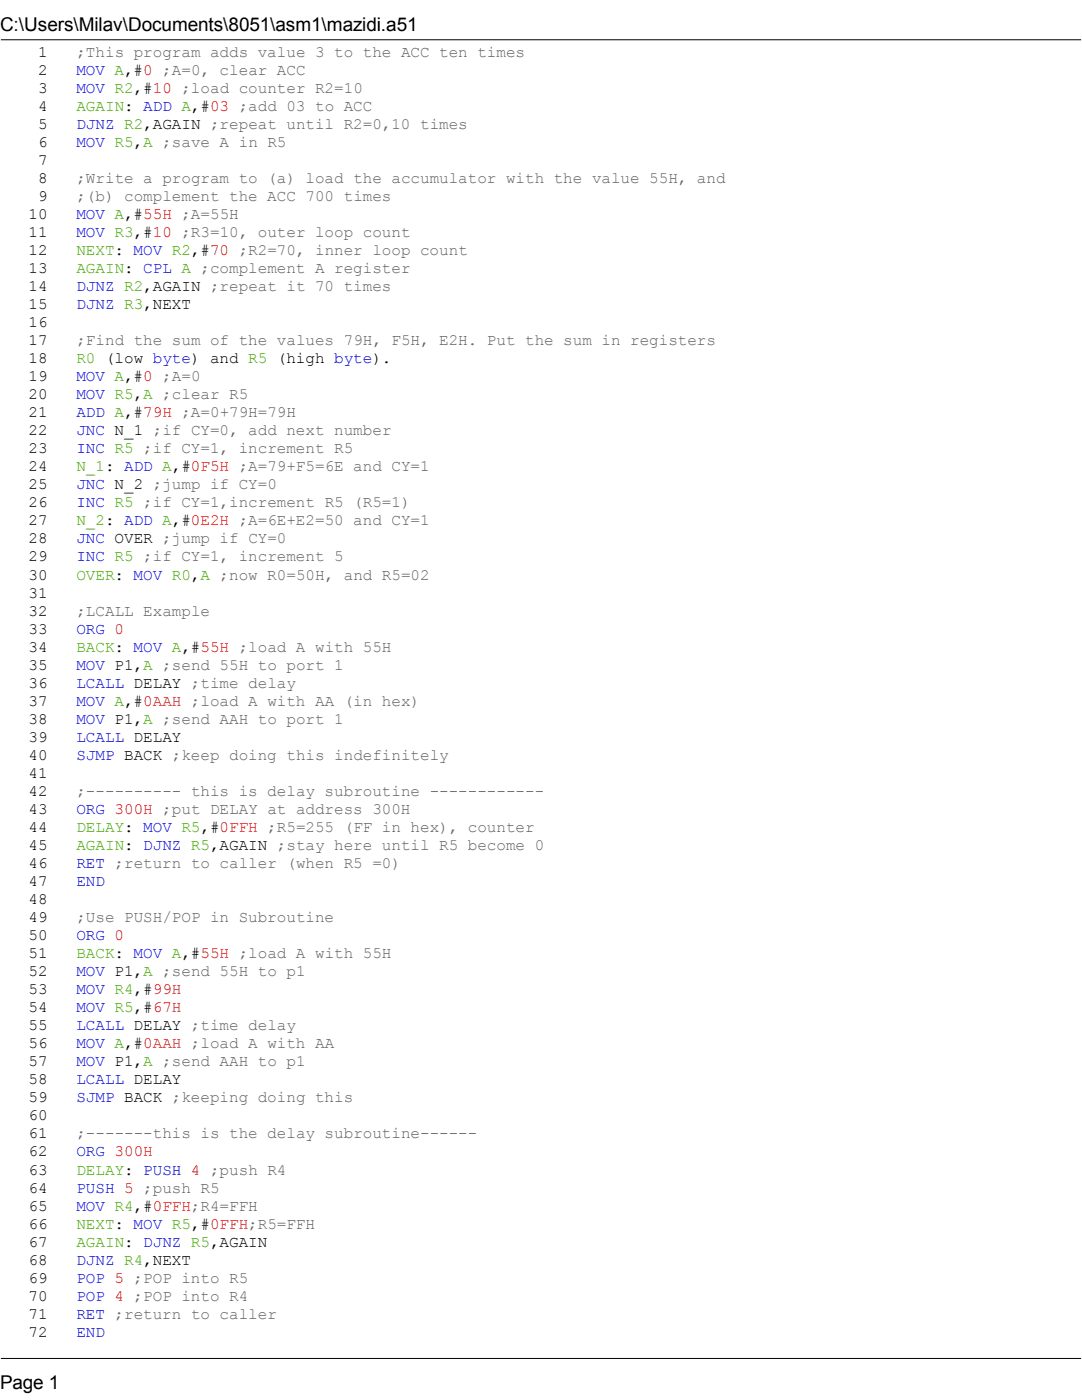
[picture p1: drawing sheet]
<svg xmlns="http://www.w3.org/2000/svg" width="216mm" height="279mm" viewBox="0 0 216 279" stroke-linecap="round" stroke-linejoin="round" font-family="sans-serif">
<defs><g id="words">
<g font-size="3.8">
<text x="0" y="6.2">C:\Users\Milav\Documents\8051\asm1\mazidi.a51</text>
<text x="0" y="277.1">Page 1</text>
</g>
<g font-size="3.2">
<text x="7.6" y="11.3">1</text>
<text x="7.6" y="14.9">2</text>
<text x="24.8" y="14.9">,</text>
<text x="26.7" y="14.9">#0</text>
<text x="7.6" y="18.5">3</text>
<text x="7.6" y="22.1">4</text>
<text x="24.8" y="22.1">:</text>
<text x="26.7" y="18.5">,#</text>
<text x="38.1" y="22.1">,#</text>
<text x="7.6" y="25.7">5</text>
<text x="7.6" y="29.3">6</text>
<text x="26.7" y="29.3">,A</text>
<text x="30.5" y="25.7">AGAIN</text>
<text x="7.6" y="32.9">7</text>
<text x="7.6" y="36.5">8</text>
<text x="7.6" y="40.1">9</text>
<text x="5.7" y="43.7">10</text>
<text x="5.7" y="47.3">11</text>
<text x="24.8" y="43.7">,</text>
<text x="26.7" y="43.7">#55H</text>
<text x="26.7" y="47.3">,#</text>
<text x="5.7" y="50.9">12</text>
<text x="38.1" y="50.9">,#</text>
<text x="5.7" y="54.5">13</text>
<text x="5.7" y="58.1">14</text>
<text x="24.8" y="54.5">:</text>
<text x="30.5" y="58.1">AGAIN</text>
<text x="5.7" y="61.7">15</text>
<text x="5.7" y="65.3">16</text>
<text x="30.5" y="61.7">NEXT</text>
<text x="5.7" y="68.9">17</text>
<text x="5.7" y="72.5">18</text>
<text x="5.7" y="76.1">19</text>
<text x="21" y="72.5">(low</text>
<text x="24.8" y="76.1">,</text>
<text x="26.7" y="76.1">#0</text>
<text x="38.1" y="72.5">)</text>
<text x="41.9" y="72.5">and</text>
<text x="55.2" y="72.5">(</text>
<text x="57.2" y="72.5">high</text>
<text x="74.3" y="72.5">)</text>
<text x="76.2" y="72.5">.</text>
<text x="5.7" y="79.7">20</text>
<text x="5.7" y="83.3">21</text>
<text x="24.8" y="83.3">,</text>
<text x="26.7" y="79.7">,A</text>
<text x="26.7" y="83.3">#79H</text>
<text x="5.7" y="86.9">22</text>
<text x="22.9" y="86.9">N_1</text>
<text x="5.7" y="90.5">23</text>
<text x="5.7" y="94.1">24</text>
<text x="21" y="94.1">:</text>
<text x="36.2" y="94.1">#</text>
<text x="5.7" y="97.7">25</text>
<text x="5.7" y="101.3">26</text>
<text x="22.9" y="97.7">N_2</text>
<text x="5.7" y="104.9">27</text>
<text x="21" y="104.9">:</text>
<text x="36.2" y="104.9">#</text>
<text x="5.7" y="108.5">28</text>
<text x="5.7" y="112.1">29</text>
<text x="22.9" y="108.5">OVER</text>
<text x="5.7" y="115.7">30</text>
<text x="5.7" y="119.3">31</text>
<text x="38.1" y="115.7">,A</text>
<text x="5.7" y="122.9">32</text>
<text x="5.7" y="126.5">33</text>
<text x="5.7" y="130">34</text>
<text x="36.2" y="130">,</text>
<text x="38.1" y="130">#55H</text>
<text x="5.7" y="133.6">35</text>
<text x="5.7" y="137.2">36</text>
<text x="22.9" y="133.6">P1</text>
<text x="26.7" y="133.6">,A</text>
<text x="26.7" y="137.2">DELAY</text>
<text x="5.7" y="140.8">37</text>
<text x="24.8" y="140.8">,</text>
<text x="26.7" y="140.8">#0AAH</text>
<text x="5.7" y="144.4">38</text>
<text x="5.7" y="148">39</text>
<text x="22.9" y="144.4">P1</text>
<text x="26.7" y="144.4">,A</text>
<text x="26.7" y="148">DELAY</text>
<text x="5.7" y="151.6">40</text>
<text x="5.7" y="155.2">41</text>
<text x="24.8" y="151.6">BACK</text>
<text x="5.7" y="158.8">42</text>
<text x="5.7" y="162.4">43</text>
<text x="5.7" y="166">44</text>
<text x="24.8" y="166">:</text>
<text x="41.9" y="166">#</text>
<text x="5.7" y="169.6">45</text>
<text x="5.7" y="173.2">46</text>
<text x="24.8" y="169.6">:</text>
<text x="41.9" y="169.6">,</text>
<text x="43.8" y="169.6">AGAIN</text>
<text x="5.7" y="176.8">47</text>
<text x="5.7" y="180.4">48</text>
<text x="5.7" y="184">49</text>
<text x="5.7" y="187.6">50</text>
<text x="5.7" y="191.2">51</text>
<text x="36.2" y="191.2">,</text>
<text x="38.1" y="191.2">#55H</text>
<text x="5.7" y="194.8">52</text>
<text x="22.9" y="194.8">P1</text>
<text x="26.7" y="194.8">,A</text>
<text x="5.7" y="198.4">53</text>
<text x="5.7" y="202">54</text>
<text x="26.7" y="198.4">,#</text>
<text x="26.7" y="202">,#</text>
<text x="5.7" y="205.6">55</text>
<text x="5.7" y="209.2">56</text>
<text x="24.8" y="209.2">,</text>
<text x="26.7" y="205.6">DELAY</text>
<text x="26.7" y="209.2">#0AAH</text>
<text x="5.7" y="212.8">57</text>
<text x="22.9" y="212.8">P1</text>
<text x="26.7" y="212.8">,A</text>
<text x="5.7" y="216.4">58</text>
<text x="5.7" y="220">59</text>
<text x="24.8" y="220">BACK</text>
<text x="26.7" y="216.4">DELAY</text>
<text x="5.7" y="223.6">60</text>
<text x="5.7" y="227.2">61</text>
<text x="5.7" y="230.8">62</text>
<text x="5.7" y="234.4">63</text>
<text x="5.7" y="238">64</text>
<text x="24.8" y="234.4">:</text>
<text x="5.7" y="241.6">65</text>
<text x="5.7" y="245.2">66</text>
<text x="26.7" y="241.6">,#</text>
<text x="38.1" y="245.2">,#</text>
<text x="5.7" y="248.8">67</text>
<text x="24.8" y="248.8">:</text>
<text x="41.9" y="248.8">,</text>
<text x="43.8" y="248.8">AGAIN</text>
<text x="5.7" y="252.4">68</text>
<text x="5.7" y="256">69</text>
<text x="30.5" y="252.4">NEXT</text>
<text x="5.7" y="259.6">70</text>
<text x="5.7" y="263.2">71</text>
<text x="5.7" y="266.8">72</text>
</g>
<g font-size="3.2" fill="#616161">
<text x="15.2" y="11.3">;This program adds value 3 to the ACC ten times</text>
<text x="32.4" y="14.9">;A=0, clear ACC</text>
<text x="36.2" y="18.5">;load counter R2=10</text>
<text x="47.6" y="22.1">;add 03 to ACC</text>
<text x="32.4" y="29.3">;save A in R5</text>
<text x="41.9" y="25.7">;repeat until R2=0,10 times</text>
<text x="15.2" y="36.5">;Write a program to (a) load the accumulator with the value 55H, and</text>
<text x="15.2" y="40.1">;(b) complement the ACC 700 times</text>
<text x="36.2" y="43.7">;A=55H</text>
<text x="36.2" y="47.3">;R3=10, outer loop count</text>
<text x="47.6" y="50.9">;R2=70, inner loop count</text>
<text x="40" y="54.5">;complement A register</text>
<text x="41.9" y="58.1">;repeat it 70 times</text>
<text x="15.2" y="68.9">;Find the sum of the values 79H, F5H, E2H. Put the sum in registers</text>
<text x="32.4" y="76.1">;A=0</text>
<text x="32.4" y="79.7">;clear R5</text>
<text x="36.2" y="83.3">;A=0+79H=79H</text>
<text x="30.5" y="86.9">;if CY=0, add next number</text>
<text x="28.6" y="90.5">;if CY=1, increment R5</text>
<text x="47.6" y="94.1">;A=79+F5=6E and CY=1</text>
<text x="28.6" y="101.3">;if CY=1,increment R5 (R5=1)</text>
<text x="30.5" y="97.7">;jump if CY=0</text>
<text x="47.6" y="104.9">;A=6E+E2=50 and CY=1</text>
<text x="28.6" y="112.1">;if CY=1, increment 5</text>
<text x="32.4" y="108.5">;jump if CY=0</text>
<text x="43.8" y="115.7">;now R0=50H, and R5=02</text>
<text x="15.2" y="122.9">;LCALL Example</text>
<text x="47.6" y="130">;load A with 55H</text>
<text x="32.4" y="133.6">;send 55H to port 1</text>
<text x="38.1" y="137.2">;time delay</text>
<text x="38.1" y="140.8">;load A with AA (in hex)</text>
<text x="32.4" y="144.4">;send AAH to port 1</text>
<text x="34.3" y="151.6">;keep doing this indefinitely</text>
<text x="15.2" y="158.8">;---------- this is delay subroutine ------------</text>
<text x="32.4" y="162.4">;put DELAY at address 300H</text>
<text x="53.3" y="166">;R5=255 (FF in hex), counter</text>
<text x="22.9" y="173.2">;return to caller (when R5 =0)</text>
<text x="55.2" y="169.6">;stay here until R5 become 0</text>
<text x="15.2" y="184">;Use PUSH/POP in Subroutine</text>
<text x="47.6" y="191.2">;load A with 55H</text>
<text x="32.4" y="194.8">;send 55H to p1</text>
<text x="38.1" y="205.6">;time delay</text>
<text x="38.1" y="209.2">;load A with AA</text>
<text x="32.4" y="212.8">;send AAH to p1</text>
<text x="34.3" y="220">;keeping doing this</text>
<text x="15.2" y="227.2">;-------this is the delay subroutine------</text>
<text x="28.6" y="238">;push R5</text>
<text x="41.9" y="234.4">;push R4</text>
<text x="38.1" y="241.6">;R4=FFH</text>
<text x="49.5" y="245.2">;R5=FFH</text>
<text x="26.7" y="256">;POP into R5</text>
<text x="22.9" y="263.2">;return to caller</text>
<text x="26.7" y="259.6">;POP into R4</text>
</g>
<g font-size="3.2" fill="#00f">
<text x="15.2" y="14.9">MOV</text>
<text x="15.2" y="18.5">MOV</text>
<text x="28.6" y="22.1">ADD</text>
<text x="15.2" y="25.7">DJNZ</text>
<text x="15.2" y="29.3">MOV</text>
<text x="15.2" y="43.7">MOV</text>
<text x="15.2" y="47.3">MOV</text>
<text x="26.7" y="50.9">MOV</text>
<text x="15.2" y="58.1">DJNZ</text>
<text x="28.6" y="54.5">CPL</text>
<text x="15.2" y="61.7">DJNZ</text>
<text x="15.2" y="76.1">MOV</text>
<text x="30.5" y="72.5">byte</text>
<text x="66.7" y="72.5">byte</text>
<text x="15.2" y="79.7">MOV</text>
<text x="15.2" y="83.3">ADD</text>
<text x="15.2" y="86.9">JNC</text>
<text x="15.2" y="90.5">INC</text>
<text x="24.8" y="94.1">ADD</text>
<text x="15.2" y="97.7">JNC</text>
<text x="15.2" y="101.3">INC</text>
<text x="24.8" y="104.9">ADD</text>
<text x="15.2" y="108.5">JNC</text>
<text x="15.2" y="112.1">INC</text>
<text x="26.7" y="115.7">MOV</text>
<text x="15.2" y="126.5">ORG</text>
<text x="26.7" y="130">MOV</text>
<text x="15.2" y="133.6">MOV</text>
<text x="15.2" y="137.2">LCALL</text>
<text x="15.2" y="140.8">MOV</text>
<text x="15.2" y="144.4">MOV</text>
<text x="15.2" y="148">LCALL</text>
<text x="15.2" y="151.6">SJMP</text>
<text x="15.2" y="162.4">ORG</text>
<text x="28.6" y="166">MOV</text>
<text x="15.2" y="173.2">RET</text>
<text x="28.6" y="169.6">DJNZ</text>
<text x="15.2" y="176.8">END</text>
<text x="15.2" y="187.6">ORG</text>
<text x="26.7" y="191.2">MOV</text>
<text x="15.2" y="194.8">MOV</text>
<text x="15.2" y="198.4">MOV</text>
<text x="15.2" y="202">MOV</text>
<text x="15.2" y="205.6">LCALL</text>
<text x="15.2" y="209.2">MOV</text>
<text x="15.2" y="212.8">MOV</text>
<text x="15.2" y="216.4">LCALL</text>
<text x="15.2" y="220">SJMP</text>
<text x="15.2" y="230.8">ORG</text>
<text x="15.2" y="238">PUSH</text>
<text x="28.6" y="234.4">PUSH</text>
<text x="15.2" y="241.6">MOV</text>
<text x="26.7" y="245.2">MOV</text>
<text x="28.6" y="248.8">DJNZ</text>
<text x="15.2" y="252.4">DJNZ</text>
<text x="15.2" y="256">POP</text>
<text x="15.2" y="259.6">POP</text>
<text x="15.2" y="263.2">RET</text>
<text x="15.2" y="266.8">END</text>
</g>
<g font-size="3.2" fill="#46aa03">
<text x="22.9" y="14.9">A</text>
<text x="15.2" y="22.1">AGAIN</text>
<text x="22.9" y="18.5">R2</text>
<text x="36.2" y="22.1">A</text>
<text x="22.9" y="29.3">R5</text>
<text x="24.8" y="25.7">R2,</text>
<text x="22.9" y="43.7">A</text>
<text x="22.9" y="47.3">R3</text>
<text x="15.2" y="50.9">NEXT:</text>
<text x="34.3" y="50.9">R2</text>
<text x="15.2" y="54.5">AGAIN</text>
<text x="24.8" y="58.1">R2,</text>
<text x="36.2" y="54.5">A</text>
<text x="24.8" y="61.7">R3,</text>
<text x="15.2" y="72.5">R0</text>
<text x="22.9" y="76.1">A</text>
<text x="49.5" y="72.5">R5</text>
<text x="22.9" y="79.7">R5</text>
<text x="22.9" y="83.3">A</text>
<text x="15.2" y="94.1">N_1</text>
<text x="22.9" y="90.5">R5</text>
<text x="32.4" y="94.1">A,</text>
<text x="22.9" y="101.3">R5</text>
<text x="15.2" y="104.9">N_2</text>
<text x="32.4" y="104.9">A,</text>
<text x="22.9" y="112.1">R5</text>
<text x="15.2" y="115.7">OVER:</text>
<text x="34.3" y="115.7">R0</text>
<text x="15.2" y="130">BACK:</text>
<text x="34.3" y="130">A</text>
<text x="22.9" y="140.8">A</text>
<text x="15.2" y="166">DELAY</text>
<text x="36.2" y="166">R5,</text>
<text x="15.2" y="169.6">AGAIN</text>
<text x="38.1" y="169.6">R5</text>
<text x="15.2" y="191.2">BACK:</text>
<text x="34.3" y="191.2">A</text>
<text x="22.9" y="198.4">R4</text>
<text x="22.9" y="202">R5</text>
<text x="22.9" y="209.2">A</text>
<text x="15.2" y="234.4">DELAY</text>
<text x="15.2" y="245.2">NEXT:</text>
<text x="22.9" y="241.6">R4</text>
<text x="34.3" y="245.2">R5</text>
<text x="15.2" y="248.8">AGAIN</text>
<text x="38.1" y="248.8">R5</text>
<text x="24.8" y="252.4">R4,</text>
</g>
<g font-size="3.2" fill="#f00">
<text x="30.5" y="18.5">10</text>
<text x="41.9" y="22.1">03</text>
<text x="30.5" y="47.3">10</text>
<text x="41.9" y="50.9">70</text>
<text x="38.1" y="94.1">0F5H</text>
<text x="38.1" y="104.9">0E2H</text>
<text x="22.9" y="126.5">0</text>
<text x="22.9" y="162.4">300H</text>
<text x="43.8" y="166">0FFH</text>
<text x="22.9" y="187.6">0</text>
<text x="30.5" y="198.4">99H</text>
<text x="30.5" y="202">67H</text>
<text x="22.9" y="230.8">300H</text>
<text x="24.8" y="238">5</text>
<text x="38.1" y="234.4">4</text>
<text x="30.5" y="241.6">0FFH</text>
<text x="41.9" y="245.2">0FFH</text>
<text x="22.9" y="256">5</text>
<text x="22.9" y="259.6">4</text>
</g>
</g></defs>
<path d="M.2 7.9h215.5" fill="none" stroke="#000" stroke-width=".2"/>
<path d="M0 273.7h11.9v4.3h-11.9z" fill="#fff"/>
<path d="M.2 271.1h215.5" fill="none" stroke="#000" stroke-width=".2"/>
<g fill="#fff">
<path d="M7.6 8.7h7.6v3.6h-7.6z"/>
<path d="M15.2 8.7h89.6v3.6h-89.6z"/>
<path d="M104.8 8.7h1.9v3.6h-1.9z"/>
<path d="M106.7 8.7h109.1v3.6h-109.1z"/>
<path d="M7.6 12.3h7.6v3.6h-7.6z"/>
<path d="M15.2 12.3h5.8v3.6h-5.8z"/>
<path d="M21 12.3h1.9v3.6h-1.9z"/>
<path d="M22.9 12.3h1.9v3.6h-1.9z"/>
<path d="M24.8 12.3h1.9v3.6h-1.9z"/>
<path d="M26.7 12.3h1.9v3.6h-1.9z"/>
<path d="M28.6 12.3h1.9v3.6h-1.9z"/>
<path d="M30.5 12.3h1.9v3.6h-1.9z"/>
<path d="M32.4 12.3h28.6v3.6h-28.6z"/>
<path d="M61 12.3h1.9v3.6h-1.9z"/>
<path d="M62.9 12.3h152.9v3.6h-152.9z"/>
<path d="M7.6 15.9h7.6v3.6h-7.6z"/>
<path d="M15.2 15.9h5.8v3.6h-5.8z"/>
<path d="M21 15.9h1.9v3.6h-1.9z"/>
<path d="M22.9 15.9h3.8v3.6h-3.8z"/>
<path d="M26.7 15.9h1.9v3.6h-1.9z"/>
<path d="M28.6 15.9h1.9v3.6h-1.9z"/>
<path d="M30.5 15.9h3.8v3.6h-3.8z"/>
<path d="M34.3 15.9h1.9v3.6h-1.9z"/>
<path d="M36.2 15.9h36.2v3.6h-36.2z"/>
<path d="M72.4 15.9h1.9v3.6h-1.9z"/>
<path d="M74.3 15.9h141.5v3.6h-141.5z"/>
<path d="M7.6 19.5h7.6v3.6h-7.6z"/>
<path d="M15.2 19.5h9.6v3.6h-9.6z"/>
<path d="M24.8 19.5h1.9v3.6h-1.9z"/>
<path d="M26.7 19.5h1.9v3.6h-1.9z"/>
<path d="M28.6 19.5h5.7v3.6h-5.7z"/>
<path d="M34.3 19.5h1.9v3.6h-1.9z"/>
<path d="M36.2 19.5h1.9v3.6h-1.9z"/>
<path d="M38.1 19.5h1.9v3.6h-1.9z"/>
<path d="M40 19.5h1.9v3.6h-1.9z"/>
<path d="M41.9 19.5h3.8v3.6h-3.8z"/>
<path d="M45.7 19.5h1.9v3.6h-1.9z"/>
<path d="M47.6 19.5h26.7v3.6h-26.7z"/>
<path d="M74.3 19.5h1.9v3.6h-1.9z"/>
<path d="M76.2 19.5h139.6v3.6h-139.6z"/>
<path d="M7.6 23.1h7.6v3.6h-7.6z"/>
<path d="M15.2 23.1h7.7v3.6h-7.7z"/>
<path d="M22.9 23.1h1.9v3.6h-1.9z"/>
<path d="M24.8 23.1h3.8v3.6h-3.8z"/>
<path d="M28.6 23.1h1.9v3.6h-1.9z"/>
<path d="M30.5 23.1h9.5v3.6h-9.5z"/>
<path d="M40 23.1h1.9v3.6h-1.9z"/>
<path d="M41.9 23.1h51.4v3.6h-51.4z"/>
<path d="M93.3 23.1h1.9v3.6h-1.9z"/>
<path d="M95.2 23.1h120.6v3.6h-120.6z"/>
<path d="M7.6 26.7h7.6v3.6h-7.6z"/>
<path d="M15.2 26.7h5.8v3.6h-5.8z"/>
<path d="M21 26.7h1.9v3.6h-1.9z"/>
<path d="M22.9 26.7h3.8v3.6h-3.8z"/>
<path d="M26.7 26.7h1.9v3.6h-1.9z"/>
<path d="M28.6 26.7h1.9v3.6h-1.9z"/>
<path d="M30.5 26.7h1.9v3.6h-1.9z"/>
<path d="M32.4 26.7h24.7v3.6h-24.7z"/>
<path d="M57.1 26.7h2v3.6h-2z"/>
<path d="M59.1 26.7h156.7v3.6h-156.7z"/>
<path d="M7.6 30.3h7.6v3.6h-7.6z"/>
<path d="M15.2 30.3h1.9v3.6h-1.9z"/>
<path d="M17.1 30.3h198.7v3.6h-198.7z"/>
<path d="M7.6 33.9h7.6v3.6h-7.6z"/>
<path d="M15.2 33.9h129.6v3.6h-129.6z"/>
<path d="M144.8 33.9h1.9v3.6h-1.9z"/>
<path d="M146.7 33.9h69.1v3.6h-69.1z"/>
<path d="M7.6 37.5h7.6v3.6h-7.6z"/>
<path d="M15.2 37.5h62.9v3.6h-62.9z"/>
<path d="M78.1 37.5h1.9v3.6h-1.9z"/>
<path d="M80 37.5h135.8v3.6h-135.8z"/>
<path d="M5.7 41.1h9.5v3.6h-9.5z"/>
<path d="M15.2 41.1h5.8v3.6h-5.8z"/>
<path d="M21 41.1h1.9v3.6h-1.9z"/>
<path d="M22.9 41.1h1.9v3.6h-1.9z"/>
<path d="M24.8 41.1h1.9v3.6h-1.9z"/>
<path d="M26.7 41.1h1.9v3.6h-1.9z"/>
<path d="M28.6 41.1h5.7v3.6h-5.7z"/>
<path d="M34.3 41.1h1.9v3.6h-1.9z"/>
<path d="M36.2 41.1h11.4v3.6h-11.4z"/>
<path d="M47.6 41.1h1.9v3.6h-1.9z"/>
<path d="M49.5 41.1h166.3v3.6h-166.3z"/>
<path d="M5.7 44.7h9.5v3.6h-9.5z"/>
<path d="M15.2 44.7h5.8v3.6h-5.8z"/>
<path d="M21 44.7h1.9v3.6h-1.9z"/>
<path d="M22.9 44.7h3.8v3.6h-3.8z"/>
<path d="M26.7 44.7h1.9v3.6h-1.9z"/>
<path d="M28.6 44.7h1.9v3.6h-1.9z"/>
<path d="M30.5 44.7h3.8v3.6h-3.8z"/>
<path d="M34.3 44.7h1.9v3.6h-1.9z"/>
<path d="M36.2 44.7h45.7v3.6h-45.7z"/>
<path d="M81.9 44.7h1.9v3.6h-1.9z"/>
<path d="M83.8 44.7h132v3.6h-132z"/>
<path d="M5.7 48.3h9.5v3.6h-9.5z"/>
<path d="M15.2 48.3h7.7v3.6h-7.7z"/>
<path d="M22.9 48.3h1.9v3.6h-1.9z"/>
<path d="M24.8 48.3h1.9v3.6h-1.9z"/>
<path d="M26.7 48.3h5.7v3.6h-5.7z"/>
<path d="M32.4 48.3h1.9v3.6h-1.9z"/>
<path d="M34.3 48.3h3.8v3.6h-3.8z"/>
<path d="M38.1 48.3h1.9v3.6h-1.9z"/>
<path d="M40 48.3h1.9v3.6h-1.9z"/>
<path d="M41.9 48.3h3.8v3.6h-3.8z"/>
<path d="M45.7 48.3h1.9v3.6h-1.9z"/>
<path d="M47.6 48.3h45.7v3.6h-45.7z"/>
<path d="M93.3 48.3h1.9v3.6h-1.9z"/>
<path d="M95.2 48.3h120.6v3.6h-120.6z"/>
<path d="M5.7 51.9h9.5v3.6h-9.5z"/>
<path d="M15.2 51.9h9.6v3.6h-9.6z"/>
<path d="M24.8 51.9h1.9v3.6h-1.9z"/>
<path d="M26.7 51.9h1.9v3.6h-1.9z"/>
<path d="M28.6 51.9h5.7v3.6h-5.7z"/>
<path d="M34.3 51.9h1.9v3.6h-1.9z"/>
<path d="M36.2 51.9h1.9v3.6h-1.9z"/>
<path d="M38.1 51.9h1.9v3.6h-1.9z"/>
<path d="M40 51.9h41.9v3.6h-41.9z"/>
<path d="M81.9 51.9h1.9v3.6h-1.9z"/>
<path d="M83.8 51.9h132v3.6h-132z"/>
<path d="M5.7 55.5h9.5v3.6h-9.5z"/>
<path d="M15.2 55.5h7.7v3.6h-7.7z"/>
<path d="M22.9 55.5h1.9v3.6h-1.9z"/>
<path d="M24.8 55.5h3.8v3.6h-3.8z"/>
<path d="M28.6 55.5h1.9v3.6h-1.9z"/>
<path d="M30.5 55.5h9.5v3.6h-9.5z"/>
<path d="M40 55.5h1.9v3.6h-1.9z"/>
<path d="M41.9 55.5h36.2v3.6h-36.2z"/>
<path d="M78.1 55.5h1.9v3.6h-1.9z"/>
<path d="M80 55.5h135.8v3.6h-135.8z"/>
<path d="M5.7 59.1h9.5v3.6h-9.5z"/>
<path d="M15.2 59.1h7.7v3.6h-7.7z"/>
<path d="M22.9 59.1h1.9v3.6h-1.9z"/>
<path d="M24.8 59.1h3.8v3.6h-3.8z"/>
<path d="M28.6 59.1h1.9v3.6h-1.9z"/>
<path d="M30.5 59.1h7.6v3.6h-7.6z"/>
<path d="M38.1 59.1h1.9v3.6h-1.9z"/>
<path d="M40 59.1h175.8v3.6h-175.8z"/>
<path d="M5.7 62.7h9.5v3.6h-9.5z"/>
<path d="M15.2 62.7h1.9v3.6h-1.9z"/>
<path d="M17.1 62.7h198.7v3.6h-198.7z"/>
<path d="M5.7 66.3h9.5v3.5h-9.5z"/>
<path d="M15.2 66.3h127.7v3.5h-127.7z"/>
<path d="M142.9 66.3h1.9v3.5h-1.9z"/>
<path d="M144.8 66.3h71v3.5h-71z"/>
<path d="M5.7 69.8h9.5v3.6h-9.5z"/>
<path d="M15.2 69.8h3.8v3.6h-3.8z"/>
<path d="M19 69.8h2v3.6h-2z"/>
<path d="M21 69.8h1.9v3.6h-1.9z"/>
<path d="M22.9 69.8h5.7v3.6h-5.7z"/>
<path d="M28.6 69.8h1.9v3.6h-1.9z"/>
<path d="M30.5 69.8h7.6v3.6h-7.6z"/>
<path d="M38.1 69.8h1.9v3.6h-1.9z"/>
<path d="M40 69.8h1.9v3.6h-1.9z"/>
<path d="M41.9 69.8h5.7v3.6h-5.7z"/>
<path d="M47.6 69.8h1.9v3.6h-1.9z"/>
<path d="M49.5 69.8h3.8v3.6h-3.8z"/>
<path d="M53.3 69.8h1.9v3.6h-1.9z"/>
<path d="M55.2 69.8h1.9v3.6h-1.9z"/>
<path d="M57.1 69.8h7.7v3.6h-7.7z"/>
<path d="M64.8 69.8h1.9v3.6h-1.9z"/>
<path d="M66.7 69.8h7.6v3.6h-7.6z"/>
<path d="M74.3 69.8h1.9v3.6h-1.9z"/>
<path d="M76.2 69.8h1.9v3.6h-1.9z"/>
<path d="M78.1 69.8h1.9v3.6h-1.9z"/>
<path d="M80 69.8h135.8v3.6h-135.8z"/>
<path d="M5.7 73.4h9.5v3.6h-9.5z"/>
<path d="M15.2 73.4h5.8v3.6h-5.8z"/>
<path d="M21 73.4h1.9v3.6h-1.9z"/>
<path d="M22.9 73.4h1.9v3.6h-1.9z"/>
<path d="M24.8 73.4h1.9v3.6h-1.9z"/>
<path d="M26.7 73.4h1.9v3.6h-1.9z"/>
<path d="M28.6 73.4h1.9v3.6h-1.9z"/>
<path d="M30.5 73.4h1.9v3.6h-1.9z"/>
<path d="M32.4 73.4h7.6v3.6h-7.6z"/>
<path d="M40 73.4h1.9v3.6h-1.9z"/>
<path d="M41.9 73.4h173.9v3.6h-173.9z"/>
<path d="M5.7 77h9.5v3.6h-9.5z"/>
<path d="M15.2 77h5.8v3.6h-5.8z"/>
<path d="M21 77h1.9v3.6h-1.9z"/>
<path d="M22.9 77h3.8v3.6h-3.8z"/>
<path d="M26.7 77h1.9v3.6h-1.9z"/>
<path d="M28.6 77h1.9v3.6h-1.9z"/>
<path d="M30.5 77h1.9v3.6h-1.9z"/>
<path d="M32.4 77h17.1v3.6h-17.1z"/>
<path d="M49.5 77h1.9v3.6h-1.9z"/>
<path d="M51.4 77h164.4v3.6h-164.4z"/>
<path d="M5.7 80.6h9.5v3.6h-9.5z"/>
<path d="M15.2 80.6h5.8v3.6h-5.8z"/>
<path d="M21 80.6h1.9v3.6h-1.9z"/>
<path d="M22.9 80.6h1.9v3.6h-1.9z"/>
<path d="M24.8 80.6h1.9v3.6h-1.9z"/>
<path d="M26.7 80.6h1.9v3.6h-1.9z"/>
<path d="M28.6 80.6h5.7v3.6h-5.7z"/>
<path d="M34.3 80.6h1.9v3.6h-1.9z"/>
<path d="M36.2 80.6h22.9v3.6h-22.9z"/>
<path d="M59.1 80.6h1.9v3.6h-1.9z"/>
<path d="M61 80.6h154.8v3.6h-154.8z"/>
<path d="M5.7 84.2h9.5v3.6h-9.5z"/>
<path d="M15.2 84.2h5.8v3.6h-5.8z"/>
<path d="M21 84.2h1.9v3.6h-1.9z"/>
<path d="M22.9 84.2h5.7v3.6h-5.7z"/>
<path d="M28.6 84.2h1.9v3.6h-1.9z"/>
<path d="M30.5 84.2h47.6v3.6h-47.6z"/>
<path d="M78.1 84.2h1.9v3.6h-1.9z"/>
<path d="M80 84.2h135.8v3.6h-135.8z"/>
<path d="M5.7 87.8h9.5v3.6h-9.5z"/>
<path d="M15.2 87.8h5.8v3.6h-5.8z"/>
<path d="M21 87.8h1.9v3.6h-1.9z"/>
<path d="M22.9 87.8h3.8v3.6h-3.8z"/>
<path d="M26.7 87.8h1.9v3.6h-1.9z"/>
<path d="M28.6 87.8h41.9v3.6h-41.9z"/>
<path d="M70.5 87.8h1.9v3.6h-1.9z"/>
<path d="M72.4 87.8h143.4v3.6h-143.4z"/>
<path d="M5.7 91.4h9.5v3.6h-9.5z"/>
<path d="M15.2 91.4h5.8v3.6h-5.8z"/>
<path d="M21 91.4h1.9v3.6h-1.9z"/>
<path d="M22.9 91.4h1.9v3.6h-1.9z"/>
<path d="M24.8 91.4h5.7v3.6h-5.7z"/>
<path d="M30.5 91.4h1.9v3.6h-1.9z"/>
<path d="M32.4 91.4h1.9v3.6h-1.9z"/>
<path d="M34.3 91.4h1.9v3.6h-1.9z"/>
<path d="M36.2 91.4h1.9v3.6h-1.9z"/>
<path d="M38.1 91.4h7.6v3.6h-7.6z"/>
<path d="M45.7 91.4h1.9v3.6h-1.9z"/>
<path d="M47.6 91.4h38.1v3.6h-38.1z"/>
<path d="M85.7 91.4h1.9v3.6h-1.9z"/>
<path d="M87.6 91.4h128.2v3.6h-128.2z"/>
<path d="M5.7 95h9.5v3.6h-9.5z"/>
<path d="M15.2 95h5.8v3.6h-5.8z"/>
<path d="M21 95h1.9v3.6h-1.9z"/>
<path d="M22.9 95h5.7v3.6h-5.7z"/>
<path d="M28.6 95h1.9v3.6h-1.9z"/>
<path d="M30.5 95h24.7v3.6h-24.7z"/>
<path d="M55.2 95h1.9v3.6h-1.9z"/>
<path d="M57.1 95h158.7v3.6h-158.7z"/>
<path d="M5.7 98.6h9.5v3.6h-9.5z"/>
<path d="M15.2 98.6h5.8v3.6h-5.8z"/>
<path d="M21 98.6h1.9v3.6h-1.9z"/>
<path d="M22.9 98.6h3.8v3.6h-3.8z"/>
<path d="M26.7 98.6h1.9v3.6h-1.9z"/>
<path d="M28.6 98.6h53.3v3.6h-53.3z"/>
<path d="M81.9 98.6h1.9v3.6h-1.9z"/>
<path d="M83.8 98.6h132v3.6h-132z"/>
<path d="M5.7 102.2h9.5v3.6h-9.5z"/>
<path d="M15.2 102.2h5.8v3.6h-5.8z"/>
<path d="M21 102.2h1.9v3.6h-1.9z"/>
<path d="M22.9 102.2h1.9v3.6h-1.9z"/>
<path d="M24.8 102.2h5.7v3.6h-5.7z"/>
<path d="M30.5 102.2h1.9v3.6h-1.9z"/>
<path d="M32.4 102.2h1.9v3.6h-1.9z"/>
<path d="M34.3 102.2h1.9v3.6h-1.9z"/>
<path d="M36.2 102.2h1.9v3.6h-1.9z"/>
<path d="M38.1 102.2h7.6v3.6h-7.6z"/>
<path d="M45.7 102.2h1.9v3.6h-1.9z"/>
<path d="M47.6 102.2h38.1v3.6h-38.1z"/>
<path d="M85.7 102.2h1.9v3.6h-1.9z"/>
<path d="M87.6 102.2h128.2v3.6h-128.2z"/>
<path d="M5.7 105.8h9.5v3.6h-9.5z"/>
<path d="M15.2 105.8h5.8v3.6h-5.8z"/>
<path d="M21 105.8h1.9v3.6h-1.9z"/>
<path d="M22.9 105.8h7.6v3.6h-7.6z"/>
<path d="M30.5 105.8h1.9v3.6h-1.9z"/>
<path d="M32.4 105.8h24.7v3.6h-24.7z"/>
<path d="M57.1 105.8h2v3.6h-2z"/>
<path d="M59.1 105.8h156.7v3.6h-156.7z"/>
<path d="M5.7 109.4h9.5v3.6h-9.5z"/>
<path d="M15.2 109.4h5.8v3.6h-5.8z"/>
<path d="M21 109.4h1.9v3.6h-1.9z"/>
<path d="M22.9 109.4h3.8v3.6h-3.8z"/>
<path d="M26.7 109.4h1.9v3.6h-1.9z"/>
<path d="M28.6 109.4h40v3.6h-40z"/>
<path d="M68.6 109.4h1.9v3.6h-1.9z"/>
<path d="M70.5 109.4h145.3v3.6h-145.3z"/>
<path d="M5.7 113h9.5v3.6h-9.5z"/>
<path d="M15.2 113h7.7v3.6h-7.7z"/>
<path d="M22.9 113h1.9v3.6h-1.9z"/>
<path d="M24.8 113h1.9v3.6h-1.9z"/>
<path d="M26.7 113h5.7v3.6h-5.7z"/>
<path d="M32.4 113h1.9v3.6h-1.9z"/>
<path d="M34.3 113h3.8v3.6h-3.8z"/>
<path d="M38.1 113h1.9v3.6h-1.9z"/>
<path d="M40 113h1.9v3.6h-1.9z"/>
<path d="M41.9 113h1.9v3.6h-1.9z"/>
<path d="M43.8 113h41.9v3.6h-41.9z"/>
<path d="M85.7 113h1.9v3.6h-1.9z"/>
<path d="M87.6 113h128.2v3.6h-128.2z"/>
<path d="M5.7 116.6h9.5v3.6h-9.5z"/>
<path d="M15.2 116.6h1.9v3.6h-1.9z"/>
<path d="M17.1 116.6h198.7v3.6h-198.7z"/>
<path d="M5.7 120.2h9.5v3.6h-9.5z"/>
<path d="M15.2 120.2h26.7v3.6h-26.7z"/>
<path d="M41.9 120.2h1.9v3.6h-1.9z"/>
<path d="M43.8 120.2h172v3.6h-172z"/>
<path d="M5.7 123.8h9.5v3.6h-9.5z"/>
<path d="M15.2 123.8h5.8v3.6h-5.8z"/>
<path d="M21 123.8h1.9v3.6h-1.9z"/>
<path d="M22.9 123.8h1.9v3.6h-1.9z"/>
<path d="M24.8 123.8h1.9v3.6h-1.9z"/>
<path d="M26.7 123.8h189.1v3.6h-189.1z"/>
<path d="M5.7 127.4h9.5v3.6h-9.5z"/>
<path d="M15.2 127.4h7.7v3.6h-7.7z"/>
<path d="M22.9 127.4h1.9v3.6h-1.9z"/>
<path d="M24.8 127.4h1.9v3.6h-1.9z"/>
<path d="M26.7 127.4h5.7v3.6h-5.7z"/>
<path d="M32.4 127.4h1.9v3.6h-1.9z"/>
<path d="M34.3 127.4h1.9v3.6h-1.9z"/>
<path d="M36.2 127.4h1.9v3.6h-1.9z"/>
<path d="M38.1 127.4h1.9v3.6h-1.9z"/>
<path d="M40 127.4h5.7v3.6h-5.7z"/>
<path d="M45.7 127.4h1.9v3.6h-1.9z"/>
<path d="M47.6 127.4h30.5v3.6h-30.5z"/>
<path d="M78.1 127.4h1.9v3.6h-1.9z"/>
<path d="M80 127.4h135.8v3.6h-135.8z"/>
<path d="M5.7 131h9.5v3.6h-9.5z"/>
<path d="M15.2 131h5.8v3.6h-5.8z"/>
<path d="M21 131h1.9v3.6h-1.9z"/>
<path d="M22.9 131h3.8v3.6h-3.8z"/>
<path d="M26.7 131h1.9v3.6h-1.9z"/>
<path d="M28.6 131h1.9v3.6h-1.9z"/>
<path d="M30.5 131h1.9v3.6h-1.9z"/>
<path d="M32.4 131h36.2v3.6h-36.2z"/>
<path d="M68.6 131h1.9v3.6h-1.9z"/>
<path d="M70.5 131h145.3v3.6h-145.3z"/>
<path d="M5.7 134.6h9.5v3.6h-9.5z"/>
<path d="M15.2 134.6h9.6v3.6h-9.6z"/>
<path d="M24.8 134.6h1.9v3.6h-1.9z"/>
<path d="M26.7 134.6h9.5v3.6h-9.5z"/>
<path d="M36.2 134.6h1.9v3.6h-1.9z"/>
<path d="M38.1 134.6h21v3.6h-21z"/>
<path d="M59.1 134.6h1.9v3.6h-1.9z"/>
<path d="M61 134.6h154.8v3.6h-154.8z"/>
<path d="M5.7 138.2h9.5v3.6h-9.5z"/>
<path d="M15.2 138.2h5.8v3.6h-5.8z"/>
<path d="M21 138.2h1.9v3.6h-1.9z"/>
<path d="M22.9 138.2h1.9v3.6h-1.9z"/>
<path d="M24.8 138.2h1.9v3.6h-1.9z"/>
<path d="M26.7 138.2h1.9v3.6h-1.9z"/>
<path d="M28.6 138.2h7.6v3.6h-7.6z"/>
<path d="M36.2 138.2h1.9v3.6h-1.9z"/>
<path d="M38.1 138.2h45.7v3.6h-45.7z"/>
<path d="M83.8 138.2h1.9v3.6h-1.9z"/>
<path d="M85.7 138.2h130.1v3.6h-130.1z"/>
<path d="M5.7 141.8h9.5v3.6h-9.5z"/>
<path d="M15.2 141.8h5.8v3.6h-5.8z"/>
<path d="M21 141.8h1.9v3.6h-1.9z"/>
<path d="M22.9 141.8h3.8v3.6h-3.8z"/>
<path d="M26.7 141.8h1.9v3.6h-1.9z"/>
<path d="M28.6 141.8h1.9v3.6h-1.9z"/>
<path d="M30.5 141.8h1.9v3.6h-1.9z"/>
<path d="M32.4 141.8h36.2v3.6h-36.2z"/>
<path d="M68.6 141.8h1.9v3.6h-1.9z"/>
<path d="M70.5 141.8h145.3v3.6h-145.3z"/>
<path d="M5.7 145.4h9.5v3.6h-9.5z"/>
<path d="M15.2 145.4h9.6v3.6h-9.6z"/>
<path d="M24.8 145.4h1.9v3.6h-1.9z"/>
<path d="M26.7 145.4h9.5v3.6h-9.5z"/>
<path d="M36.2 145.4h1.9v3.6h-1.9z"/>
<path d="M38.1 145.4h177.7v3.6h-177.7z"/>
<path d="M5.7 149h9.5v3.6h-9.5z"/>
<path d="M15.2 149h7.7v3.6h-7.7z"/>
<path d="M22.9 149h1.9v3.6h-1.9z"/>
<path d="M24.8 149h7.6v3.6h-7.6z"/>
<path d="M32.4 149h1.9v3.6h-1.9z"/>
<path d="M34.3 149h55.2v3.6h-55.2z"/>
<path d="M89.5 149h1.9v3.6h-1.9z"/>
<path d="M91.4 149h124.4v3.6h-124.4z"/>
<path d="M5.7 152.6h9.5v3.6h-9.5z"/>
<path d="M15.2 152.6h1.9v3.6h-1.9z"/>
<path d="M17.1 152.6h198.7v3.6h-198.7z"/>
<path d="M5.7 156.2h9.5v3.6h-9.5z"/>
<path d="M15.2 156.2h93.4v3.6h-93.4z"/>
<path d="M108.6 156.2h1.9v3.6h-1.9z"/>
<path d="M110.5 156.2h105.3v3.6h-105.3z"/>
<path d="M5.7 159.8h9.5v3.6h-9.5z"/>
<path d="M15.2 159.8h5.8v3.6h-5.8z"/>
<path d="M21 159.8h1.9v3.6h-1.9z"/>
<path d="M22.9 159.8h7.6v3.6h-7.6z"/>
<path d="M30.5 159.8h1.9v3.6h-1.9z"/>
<path d="M32.4 159.8h49.5v3.6h-49.5z"/>
<path d="M81.9 159.8h1.9v3.6h-1.9z"/>
<path d="M83.8 159.8h132v3.6h-132z"/>
<path d="M5.7 163.4h9.5v3.6h-9.5z"/>
<path d="M15.2 163.4h9.6v3.6h-9.6z"/>
<path d="M24.8 163.4h1.9v3.6h-1.9z"/>
<path d="M26.7 163.4h1.9v3.6h-1.9z"/>
<path d="M28.6 163.4h5.7v3.6h-5.7z"/>
<path d="M34.3 163.4h1.9v3.6h-1.9z"/>
<path d="M36.2 163.4h3.8v3.6h-3.8z"/>
<path d="M40 163.4h1.9v3.6h-1.9z"/>
<path d="M41.9 163.4h1.9v3.6h-1.9z"/>
<path d="M43.8 163.4h7.6v3.6h-7.6z"/>
<path d="M51.4 163.4h1.9v3.6h-1.9z"/>
<path d="M53.3 163.4h53.4v3.6h-53.4z"/>
<path d="M106.7 163.4h1.9v3.6h-1.9z"/>
<path d="M108.6 163.4h107.2v3.6h-107.2z"/>
<path d="M5.7 167h9.5v3.6h-9.5z"/>
<path d="M15.2 167h9.6v3.6h-9.6z"/>
<path d="M24.8 167h1.9v3.6h-1.9z"/>
<path d="M26.7 167h1.9v3.6h-1.9z"/>
<path d="M28.6 167h7.6v3.6h-7.6z"/>
<path d="M36.2 167h1.9v3.6h-1.9z"/>
<path d="M38.1 167h3.8v3.6h-3.8z"/>
<path d="M41.9 167h1.9v3.6h-1.9z"/>
<path d="M43.8 167h9.5v3.6h-9.5z"/>
<path d="M53.3 167h1.9v3.6h-1.9z"/>
<path d="M55.2 167h53.4v3.6h-53.4z"/>
<path d="M108.6 167h1.9v3.6h-1.9z"/>
<path d="M110.5 167h105.3v3.6h-105.3z"/>
<path d="M5.7 170.6h9.5v3.6h-9.5z"/>
<path d="M15.2 170.6h5.8v3.6h-5.8z"/>
<path d="M21 170.6h1.9v3.6h-1.9z"/>
<path d="M22.9 170.6h57.1v3.6h-57.1z"/>
<path d="M80 170.6h1.9v3.6h-1.9z"/>
<path d="M81.9 170.6h133.9v3.6h-133.9z"/>
<path d="M5.7 174.2h9.5v3.6h-9.5z"/>
<path d="M15.2 174.2h5.8v3.6h-5.8z"/>
<path d="M21 174.2h1.9v3.6h-1.9z"/>
<path d="M22.9 174.2h192.9v3.6h-192.9z"/>
<path d="M5.7 177.8h9.5v3.6h-9.5z"/>
<path d="M15.2 177.8h7.7v3.6h-7.7z"/>
<path d="M22.9 177.8h1.9v3.6h-1.9z"/>
<path d="M24.8 177.8h191v3.6h-191z"/>
<path d="M5.7 181.4h9.5v3.6h-9.5z"/>
<path d="M15.2 181.4h51.5v3.6h-51.5z"/>
<path d="M66.7 181.4h1.9v3.6h-1.9z"/>
<path d="M68.6 181.4h147.2v3.6h-147.2z"/>
<path d="M5.7 185h9.5v3.6h-9.5z"/>
<path d="M15.2 185h5.8v3.6h-5.8z"/>
<path d="M21 185h1.9v3.6h-1.9z"/>
<path d="M22.9 185h1.9v3.6h-1.9z"/>
<path d="M24.8 185h1.9v3.6h-1.9z"/>
<path d="M26.7 185h189.1v3.6h-189.1z"/>
<path d="M5.7 188.6h9.5v3.6h-9.5z"/>
<path d="M15.2 188.6h7.7v3.6h-7.7z"/>
<path d="M22.9 188.6h1.9v3.6h-1.9z"/>
<path d="M24.8 188.6h1.9v3.6h-1.9z"/>
<path d="M26.7 188.6h5.7v3.6h-5.7z"/>
<path d="M32.4 188.6h1.9v3.6h-1.9z"/>
<path d="M34.3 188.6h1.9v3.6h-1.9z"/>
<path d="M36.2 188.6h1.9v3.6h-1.9z"/>
<path d="M38.1 188.6h1.9v3.6h-1.9z"/>
<path d="M40 188.6h5.7v3.6h-5.7z"/>
<path d="M45.7 188.6h1.9v3.6h-1.9z"/>
<path d="M47.6 188.6h30.5v3.6h-30.5z"/>
<path d="M78.1 188.6h1.9v3.6h-1.9z"/>
<path d="M80 188.6h135.8v3.6h-135.8z"/>
<path d="M5.7 192.2h9.5v3.6h-9.5z"/>
<path d="M15.2 192.2h5.8v3.6h-5.8z"/>
<path d="M21 192.2h1.9v3.6h-1.9z"/>
<path d="M22.9 192.2h3.8v3.6h-3.8z"/>
<path d="M26.7 192.2h1.9v3.6h-1.9z"/>
<path d="M28.6 192.2h1.9v3.6h-1.9z"/>
<path d="M30.5 192.2h1.9v3.6h-1.9z"/>
<path d="M32.4 192.2h28.6v3.6h-28.6z"/>
<path d="M61 192.2h1.9v3.6h-1.9z"/>
<path d="M62.9 192.2h152.9v3.6h-152.9z"/>
<path d="M5.7 195.8h9.5v3.6h-9.5z"/>
<path d="M15.2 195.8h5.8v3.6h-5.8z"/>
<path d="M21 195.8h1.9v3.6h-1.9z"/>
<path d="M22.9 195.8h3.8v3.6h-3.8z"/>
<path d="M26.7 195.8h1.9v3.6h-1.9z"/>
<path d="M28.6 195.8h1.9v3.6h-1.9z"/>
<path d="M30.5 195.8h5.7v3.6h-5.7z"/>
<path d="M36.2 195.8h1.9v3.6h-1.9z"/>
<path d="M38.1 195.8h177.7v3.6h-177.7z"/>
<path d="M5.7 199.4h9.5v3.6h-9.5z"/>
<path d="M15.2 199.4h5.8v3.6h-5.8z"/>
<path d="M21 199.4h1.9v3.6h-1.9z"/>
<path d="M22.9 199.4h3.8v3.6h-3.8z"/>
<path d="M26.7 199.4h1.9v3.6h-1.9z"/>
<path d="M28.6 199.4h1.9v3.6h-1.9z"/>
<path d="M30.5 199.4h5.7v3.6h-5.7z"/>
<path d="M36.2 199.4h1.9v3.6h-1.9z"/>
<path d="M38.1 199.4h177.7v3.6h-177.7z"/>
<path d="M5.7 203h9.5v3.6h-9.5z"/>
<path d="M15.2 203h9.6v3.6h-9.6z"/>
<path d="M24.8 203h1.9v3.6h-1.9z"/>
<path d="M26.7 203h9.5v3.6h-9.5z"/>
<path d="M36.2 203h1.9v3.6h-1.9z"/>
<path d="M38.1 203h21v3.6h-21z"/>
<path d="M59.1 203h1.9v3.6h-1.9z"/>
<path d="M61 203h154.8v3.6h-154.8z"/>
<path d="M5.7 206.6h9.5v3.6h-9.5z"/>
<path d="M15.2 206.6h5.8v3.6h-5.8z"/>
<path d="M21 206.6h1.9v3.6h-1.9z"/>
<path d="M22.9 206.6h1.9v3.6h-1.9z"/>
<path d="M24.8 206.6h1.9v3.6h-1.9z"/>
<path d="M26.7 206.6h1.9v3.6h-1.9z"/>
<path d="M28.6 206.6h7.6v3.6h-7.6z"/>
<path d="M36.2 206.6h1.9v3.6h-1.9z"/>
<path d="M38.1 206.6h28.6v3.6h-28.6z"/>
<path d="M66.7 206.6h1.9v3.6h-1.9z"/>
<path d="M68.6 206.6h147.2v3.6h-147.2z"/>
<path d="M5.7 210.2h9.5v3.6h-9.5z"/>
<path d="M15.2 210.2h5.8v3.6h-5.8z"/>
<path d="M21 210.2h1.9v3.6h-1.9z"/>
<path d="M22.9 210.2h3.8v3.6h-3.8z"/>
<path d="M26.7 210.2h1.9v3.6h-1.9z"/>
<path d="M28.6 210.2h1.9v3.6h-1.9z"/>
<path d="M30.5 210.2h1.9v3.6h-1.9z"/>
<path d="M32.4 210.2h28.6v3.6h-28.6z"/>
<path d="M61 210.2h1.9v3.6h-1.9z"/>
<path d="M62.9 210.2h152.9v3.6h-152.9z"/>
<path d="M5.7 213.8h9.5v3.6h-9.5z"/>
<path d="M15.2 213.8h9.6v3.6h-9.6z"/>
<path d="M24.8 213.8h1.9v3.6h-1.9z"/>
<path d="M26.7 213.8h9.5v3.6h-9.5z"/>
<path d="M36.2 213.8h1.9v3.6h-1.9z"/>
<path d="M38.1 213.8h177.7v3.6h-177.7z"/>
<path d="M5.7 217.4h9.5v3.6h-9.5z"/>
<path d="M15.2 217.4h7.7v3.6h-7.7z"/>
<path d="M22.9 217.4h1.9v3.6h-1.9z"/>
<path d="M24.8 217.4h7.6v3.6h-7.6z"/>
<path d="M32.4 217.4h1.9v3.6h-1.9z"/>
<path d="M34.3 217.4h36.2v3.6h-36.2z"/>
<path d="M70.5 217.4h1.9v3.6h-1.9z"/>
<path d="M72.4 217.4h143.4v3.6h-143.4z"/>
<path d="M5.7 221h9.5v3.6h-9.5z"/>
<path d="M15.2 221h1.9v3.6h-1.9z"/>
<path d="M17.1 221h198.7v3.6h-198.7z"/>
<path d="M5.7 224.6h9.5v3.6h-9.5z"/>
<path d="M15.2 224.6h80v3.6h-80z"/>
<path d="M95.2 224.6h2v3.6h-2z"/>
<path d="M97.2 224.6h118.6v3.6h-118.6z"/>
<path d="M5.7 228.2h9.5v3.6h-9.5z"/>
<path d="M15.2 228.2h5.8v3.6h-5.8z"/>
<path d="M21 228.2h1.9v3.6h-1.9z"/>
<path d="M22.9 228.2h7.6v3.6h-7.6z"/>
<path d="M30.5 228.2h1.9v3.6h-1.9z"/>
<path d="M32.4 228.2h183.4v3.6h-183.4z"/>
<path d="M5.7 231.8h9.5v3.6h-9.5z"/>
<path d="M15.2 231.8h9.6v3.6h-9.6z"/>
<path d="M24.8 231.8h1.9v3.6h-1.9z"/>
<path d="M26.7 231.8h1.9v3.6h-1.9z"/>
<path d="M28.6 231.8h7.6v3.6h-7.6z"/>
<path d="M36.2 231.8h1.9v3.6h-1.9z"/>
<path d="M38.1 231.8h1.9v3.6h-1.9z"/>
<path d="M40 231.8h1.9v3.6h-1.9z"/>
<path d="M41.9 231.8h15.2v3.6h-15.2z"/>
<path d="M57.1 231.8h2v3.6h-2z"/>
<path d="M59.1 231.8h156.7v3.6h-156.7z"/>
<path d="M5.7 235.4h9.5v3.6h-9.5z"/>
<path d="M15.2 235.4h7.7v3.6h-7.7z"/>
<path d="M22.9 235.4h1.9v3.6h-1.9z"/>
<path d="M24.8 235.4h1.9v3.6h-1.9z"/>
<path d="M26.7 235.4h1.9v3.6h-1.9z"/>
<path d="M28.6 235.4h15.2v3.6h-15.2z"/>
<path d="M43.8 235.4h1.9v3.6h-1.9z"/>
<path d="M45.7 235.4h170.1v3.6h-170.1z"/>
<path d="M5.7 239h9.5v3.6h-9.5z"/>
<path d="M15.2 239h5.8v3.6h-5.8z"/>
<path d="M21 239h1.9v3.6h-1.9z"/>
<path d="M22.9 239h3.8v3.6h-3.8z"/>
<path d="M26.7 239h1.9v3.6h-1.9z"/>
<path d="M28.6 239h1.9v3.6h-1.9z"/>
<path d="M30.5 239h7.6v3.6h-7.6z"/>
<path d="M38.1 239h13.3v3.6h-13.3z"/>
<path d="M51.4 239h1.9v3.6h-1.9z"/>
<path d="M53.3 239h162.5v3.6h-162.5z"/>
<path d="M5.7 242.6h9.5v3.6h-9.5z"/>
<path d="M15.2 242.6h7.7v3.6h-7.7z"/>
<path d="M22.9 242.6h1.9v3.6h-1.9z"/>
<path d="M24.8 242.6h1.9v3.6h-1.9z"/>
<path d="M26.7 242.6h5.7v3.6h-5.7z"/>
<path d="M32.4 242.6h1.9v3.6h-1.9z"/>
<path d="M34.3 242.6h3.8v3.6h-3.8z"/>
<path d="M38.1 242.6h1.9v3.6h-1.9z"/>
<path d="M40 242.6h1.9v3.6h-1.9z"/>
<path d="M41.9 242.6h7.6v3.6h-7.6z"/>
<path d="M49.5 242.6h13.4v3.6h-13.4z"/>
<path d="M62.9 242.6h1.9v3.6h-1.9z"/>
<path d="M64.8 242.6h151v3.6h-151z"/>
<path d="M5.7 246.2h9.5v3.6h-9.5z"/>
<path d="M15.2 246.2h9.6v3.6h-9.6z"/>
<path d="M24.8 246.2h1.9v3.6h-1.9z"/>
<path d="M26.7 246.2h1.9v3.6h-1.9z"/>
<path d="M28.6 246.2h7.6v3.6h-7.6z"/>
<path d="M36.2 246.2h1.9v3.6h-1.9z"/>
<path d="M38.1 246.2h3.8v3.6h-3.8z"/>
<path d="M41.9 246.2h1.9v3.6h-1.9z"/>
<path d="M43.8 246.2h9.5v3.6h-9.5z"/>
<path d="M53.3 246.2h1.9v3.6h-1.9z"/>
<path d="M55.2 246.2h160.6v3.6h-160.6z"/>
<path d="M5.7 249.8h9.5v3.6h-9.5z"/>
<path d="M15.2 249.8h7.7v3.6h-7.7z"/>
<path d="M22.9 249.8h1.9v3.6h-1.9z"/>
<path d="M24.8 249.8h3.8v3.6h-3.8z"/>
<path d="M28.6 249.8h1.9v3.6h-1.9z"/>
<path d="M30.5 249.8h7.6v3.6h-7.6z"/>
<path d="M38.1 249.8h1.9v3.6h-1.9z"/>
<path d="M40 249.8h175.8v3.6h-175.8z"/>
<path d="M5.7 253.4h9.5v3.6h-9.5z"/>
<path d="M15.2 253.4h5.8v3.6h-5.8z"/>
<path d="M21 253.4h1.9v3.6h-1.9z"/>
<path d="M22.9 253.4h1.9v3.6h-1.9z"/>
<path d="M24.8 253.4h1.9v3.6h-1.9z"/>
<path d="M26.7 253.4h22.8v3.6h-22.8z"/>
<path d="M49.5 253.4h1.9v3.6h-1.9z"/>
<path d="M51.4 253.4h164.4v3.6h-164.4z"/>
<path d="M5.7 257h9.5v3.6h-9.5z"/>
<path d="M15.2 257h5.8v3.6h-5.8z"/>
<path d="M21 257h1.9v3.6h-1.9z"/>
<path d="M22.9 257h1.9v3.6h-1.9z"/>
<path d="M24.8 257h1.9v3.6h-1.9z"/>
<path d="M26.7 257h22.8v3.6h-22.8z"/>
<path d="M49.5 257h1.9v3.6h-1.9z"/>
<path d="M51.4 257h164.4v3.6h-164.4z"/>
<path d="M5.7 260.6h9.5v3.6h-9.5z"/>
<path d="M15.2 260.6h5.8v3.6h-5.8z"/>
<path d="M21 260.6h1.9v3.6h-1.9z"/>
<path d="M22.9 260.6h32.3v3.6h-32.3z"/>
<path d="M55.2 260.6h1.9v3.6h-1.9z"/>
<path d="M57.1 260.6h158.7v3.6h-158.7z"/>
<path d="M5.7 264.2h9.5v3.6h-9.5z"/>
<path d="M15.2 264.2h5.8v3.6h-5.8z"/>
<path d="M21 264.2h1.9v3.6h-1.9z"/>
<path d="M22.9 264.2h192.9v3.6h-192.9z"/>
</g>
<use href="#words"/>
</svg>
